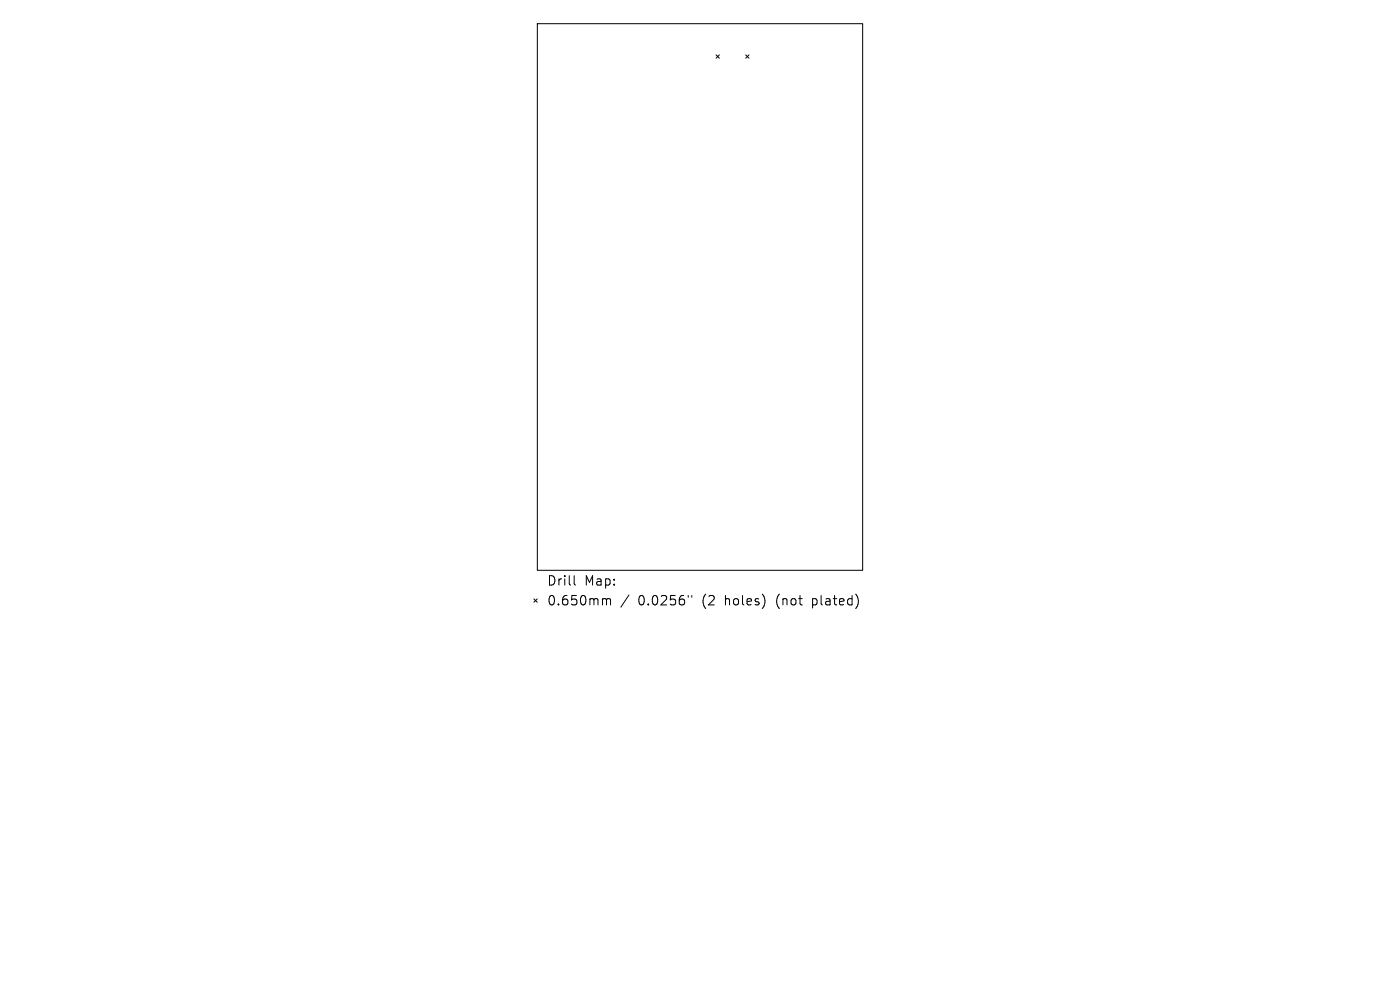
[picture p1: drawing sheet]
<svg xmlns="http://www.w3.org/2000/svg" width="297mm" height="210mm" viewBox="0 0 297 210" stroke-linecap="round" stroke-linejoin="round" font-family="sans-serif">
<defs><g id="words">
<g font-size="2.8">
<text x="116" y="124.5">Drill</text>
<text x="124" y="124.5">Map:</text>
<text x="116" y="128.7">0.650mm</text>
<text x="135.4" y="128.7">0.0256&quot;</text>
<text x="149.1" y="128.7">(2</text>
<text x="154.1" y="128.7">holes)</text>
<text x="165.2" y="128.7">(not</text>
<text x="173" y="128.7">plated)</text>
</g>
</g></defs>
<g fill="none" stroke="#000" stroke-width=".21">
<path d="M114 5h69v116h-69zM151.9 11.6l.7 .7M152.6 11.6l-.7 .7M158.2 11.6l.7 .7M158.9 11.6l-.7 .7M113.3 127.1l.7 .7M114 127.1l-.7 .7M121.8 122.1v1.7l.3 .3M128.1 127h.3l.3 .3M128.7 127.3l.3-.3 .4 .1 .1 1.2M128.7 127.3v1M133.4 126.2l-1.7 2.6"/>
<path d="M146 126.3v.4M146.8 126.3v.4"/>
</g>
<use href="#words"/>
</svg>
